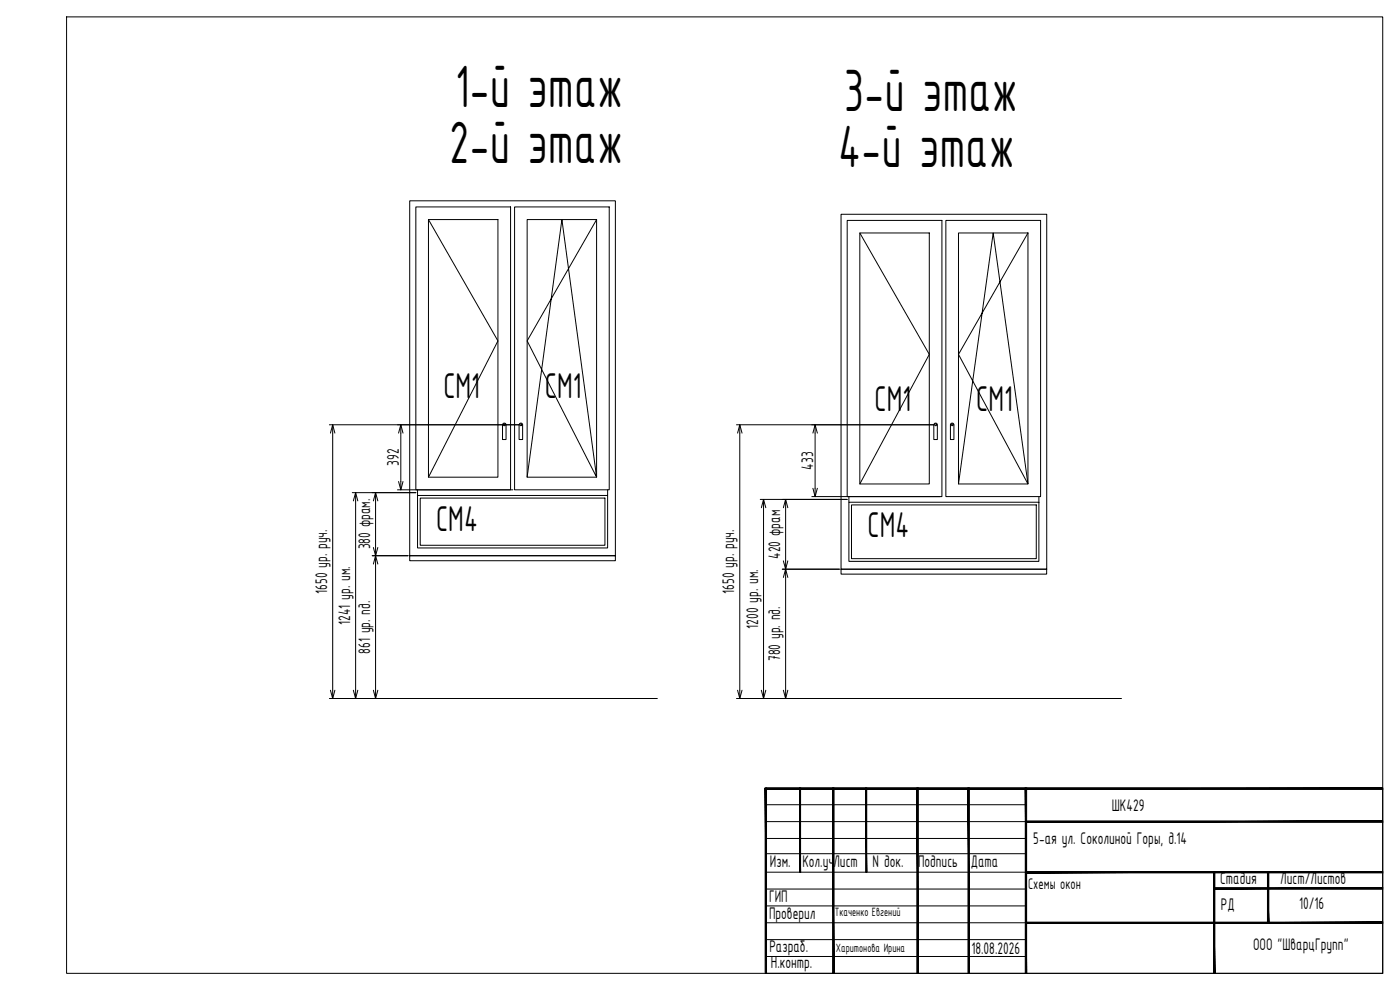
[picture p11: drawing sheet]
<svg xmlns="http://www.w3.org/2000/svg" width="420mm" height="297mm" viewBox="0 0 420 297" stroke-linecap="round" stroke-linejoin="round" font-family="sans-serif">
<defs><g id="words">
<g font-size="19.3">
<text x="136.6" y="32.2">1-й этаж</text>
<text x="253.3" y="33.2">3-й этаж</text>
<text x="134.8" y="48.9">2-й этаж</text>
<text x="251.5" y="50">4-й этаж</text>
</g>
<g font-size="11.6">
<text x="133.1" y="119.3">СМ1</text>
<text x="163.6" y="119.3">СМ1</text>
<text x="262.5" y="123.4">СМ1</text>
<text x="293" y="123.4">СМ1</text>
<text x="130.9" y="159.2">СМ4</text>
<text x="260.3" y="161.3">СМ4</text>
</g>
<g font-size="5.4">
<text x="119.7" y="139.8" transform="rotate(-90 119.7 139.8)">392</text>
<text x="244" y="140.9" transform="rotate(-90 244 140.9)">433</text>
<text x="111.1" y="164.8" transform="rotate(-90 111.1 164.8)">380 фрам.</text>
<text x="234.1" y="167.6" transform="rotate(-90 234.1 167.6)">420 фрам</text>
<text x="98.2" y="178.1" transform="rotate(-90 98.2 178.1)">1650 ур. руч.</text>
<text x="220.3" y="178.1" transform="rotate(-90 220.3 178.1)">1650 ур. руч.</text>
<text x="105.1" y="187.5" transform="rotate(-90 105.1 187.5)">1241 ур. им.</text>
<text x="227.5" y="188.6" transform="rotate(-90 227.5 188.6)">1200 ур. им.</text>
<text x="111.1" y="196.1" transform="rotate(-90 111.1 196.1)">861 ур. пд.</text>
<text x="234.1" y="198.3" transform="rotate(-90 234.1 198.3)">780 ур. пд.</text>
<text x="333.7" y="243.2">ШК429</text>
<text x="310.1" y="253.3">5-ая ул. Соколиной Горы, д.14</text>
<text x="231.1" y="260.1">Изм.</text>
<text x="240.8" y="260.1">Кол.уч</text>
<text x="250.1" y="260.1">Лист</text>
<text x="261.9" y="260.1">N док.</text>
<text x="275.5" y="260.1">Подпись</text>
<text x="291.3" y="260.1">Дата</text>
<text x="366.2" y="265.3">Стадия</text>
<text x="384.2" y="265.3">Лист/Листов</text>
<text x="230.8" y="270.7">ГИП</text>
<text x="230.8" y="275.7">Проверил</text>
<text x="366.4" y="273.1">РД</text>
<text x="389.8" y="272.6">10/16</text>
<text x="230.9" y="285.7">Разраб.</text>
<text x="291.5" y="286.2">18.08.2026</text>
<text x="376.1" y="285">ООО &quot;ШварцГрупп&quot;</text>
<text x="231.3" y="290.6">Н.контр.</text>
</g>
<text font-size="5" x="308.5" y="266.8">Схемы окон</text>
<g font-size="3.9">
<text x="250.5" y="275">Ткаченко Евгений</text>
<text x="250.9" y="285.7">Харитонова Ирина</text>
</g>
</g></defs>
<g fill="none" stroke="#000" stroke-width=".3">
<path d="M123 60.2h61.7v106.5h-61.7zM124.8 62.1h28.4v84.9h-28.4zM128.6 65.9h20.8v77.3h-20.8zM128.6 65.9l20.8 36.4-20.8 40.9M154.4 62.1h28.4v84.9h-28.4zM158.2 65.9h20.8v77.3h-20.8zM179 65.9l-20.8 36.4 20.8 40.9-10.4-77.3-10.4 77.3M252.4 64.3h61.7v106.5h-61.7zM254.3 66.1h28.4v82.9h-28.4zM258 69.9h20.9v75.3h-20.9zM258 69.9l20.9 36.4-20.9 38.9M283.9 66.1h28.4v82.9h-28.4z"/>
<path d="M287.7 69.9h20.8v75.3h-20.8zM308.5 69.9l-20.8 36.4 20.8 38.9-10.4-75.3-10.4 75.3M150.8 127.5v4.4h1.1v-4.4M150.8 127.5a.52 .52 0 0 1 .6-.6 .52 .52 0 0 1 .5 .6M155.8 127.5v4.4h1v-4.4M155.8 127.5a.52 .52 0 0 1 .5-.6 .52 .52 0 0 1 .5 .6M280.2 127.5v4.4h1.1v-4.4M280.3 127.5a.52 .52 0 0 1 .5-.6 .52 .52 0 0 1 .5 .6M285.2 127.5v4.4h1.1v-4.4M285.2 127.5a.52 .52 0 0 1 .6-.6 .52 .52 0 0 1 .5 .6M125.3 148.7h57.1v15.7h-57.1zM125.3 147v1.7"/>
<path d="M126.1 149.4h55.4v14.2h-55.4zM182.4 147v1.7M254.8 150.7h57v17.7h-57zM254.8 149v1.7M255.5 151.5h55.5v16.1h-55.5zM311.8 149v1.7"/>
<circle cx="151.4" cy="127.4" r=".29"/>
<circle cx="156.3" cy="127.4" r=".29"/>
<circle cx="280.8" cy="127.4" r=".29"/>
<circle cx="285.8" cy="127.4" r=".29"/>
</g>
<!-- layer: 0 -->
<g fill="none" stroke="#000" stroke-width=".3">
<path d="M98.8 127.5h57M99.2 129.9l.6-2.4 .7 2.4M99.8 127.5v82.1M119.6 129.9l.7-2.4 .6 2.4M120.3 127.5v19.5M221 127.5h59.3M221.4 129.9l.6-2.4 .7 2.4M222 127.5v82.1M244 129.9l.6-2.4 .7 2.4M244.6 127.5v21.5M105.7 147.8h19.1M106 150.3l.7-2.5 .7 2.5"/>
<path d="M106.7 147.8v61.8M112.1 150.3l.6-2.5 .7 2.5M112.7 147.8v61.8M119.3 147h34.6M119.6 144.5l.7 2.5 .6-2.5M228.2 149.8h26.1M228.5 152.3l.7-2.5 .6 2.5M229.2 149.8v59.8M235.1 152.3l.7-2.5 .6 2.5M235.8 149.8v59.8M243.6 149h38.6M244 146.5l.6 2.5 .7-2.5"/>
<path d="M111.7 166.7h10.8M112.1 164.3l.6 2.4 .7-2.4M112.1 169.2l.6-2.5 .7 2.5M123 166.7h61.7v1.5h-61.7zM234.8 170.8h17.1M235.1 173.3l.7-2.5 .6 2.5M235.1 168.3l.7 2.5 .6-2.5M252.4 170.8h61.7v1.5h-61.7zM98.8 209.6h98.5M99.2 207.1l.6 2.5 .7-2.5M106 207.1l.7 2.5 .7-2.5M112.1 207.1l.6 2.5 .7-2.5"/>
<path d="M221 209.6h115.6M221.4 207.1l.6 2.5 .7-2.5M228.5 207.1l.7 2.5 .6-2.5M235.1 207.1l.7 2.5 .6-2.5"/>
</g>
<path d="M20 5.1h395v286.9h-395z" fill="none" stroke="#000" stroke-width=".3"/>
<g fill="#000" stroke="#000" stroke-width=".3">
<path d="M230 236.5v.4l185-.4zM230 236.9l185-.4v.4z"/>
<path d="M229.6 236.4l.4 55.6v-55.6zM229.6 236.4l.4 55.6h-.4z"/>
<path d="M239.9 236.4l.4 25.3v-25.3zM239.9 236.4l.4 25.3h-.4z"/>
<path d="M249.9 236.4l.4 55.6v-55.6zM249.9 236.4l.4 55.6h-.4z"/>
<path d="M259.8 236.4l.3 25.3v-25.3zM259.8 236.4l.3 25.3h-.3z"/>
<path d="M275.2 236.4l.4 55.6v-55.6zM275.2 236.4l.4 55.6h-.4z"/>
<path d="M290.5 236.4l.4 55.6v-55.6zM290.5 236.4l.4 55.6h-.4z"/>
<path d="M307.7 236.4l.4 55.6v-55.6zM307.7 236.4l.4 55.6h-.4z"/>
<path d="M307.9 246.3v.4l107.1-.4zM307.9 246.7l107.1-.4v.4z"/>
<path d="M307.9 276.7v.4l107.1-.4zM307.9 277.1l107.1-.4v.4z"/>
<path d="M307.9 261.5v.4l107.1-.4zM307.9 261.9l107.1-.4v.4z"/>
<path d="M364.4 266.3v.4l50.6-.4zM364.4 266.7l50.6-.4v.4z"/>
<path d="M364.2 261.7l.4 30.3v-30.3zM364.2 261.7l.4 30.3h-.4z"/>
<path d="M380.4 261.7l.4 15.2v-15.2zM380.4 261.7l.4 15.2h-.4z"/>
</g>
<g fill="none" stroke="#000" stroke-width=".3">
<path d="M230 236.4h185v55.6h-185zM240.1 236.4v25.3M250.2 236.4v55.6M275.5 236.4v55.6M290.7 236.4v55.6M307.9 236.4v55.6M230 241.5h77.9M230 246.5h185M230 256.1h77.9M230 251.6h77.9M230 266.7h77.9M230 271.8h77.9"/>
<path d="M230 261.7h185M230 276.9h185M364.4 261.7v30.3M364.4 266.7h50.6M380.6 261.7v15.2M230 281.9h77.9M230 287h77.9"/>
</g>
<use href="#words"/>
</svg>
